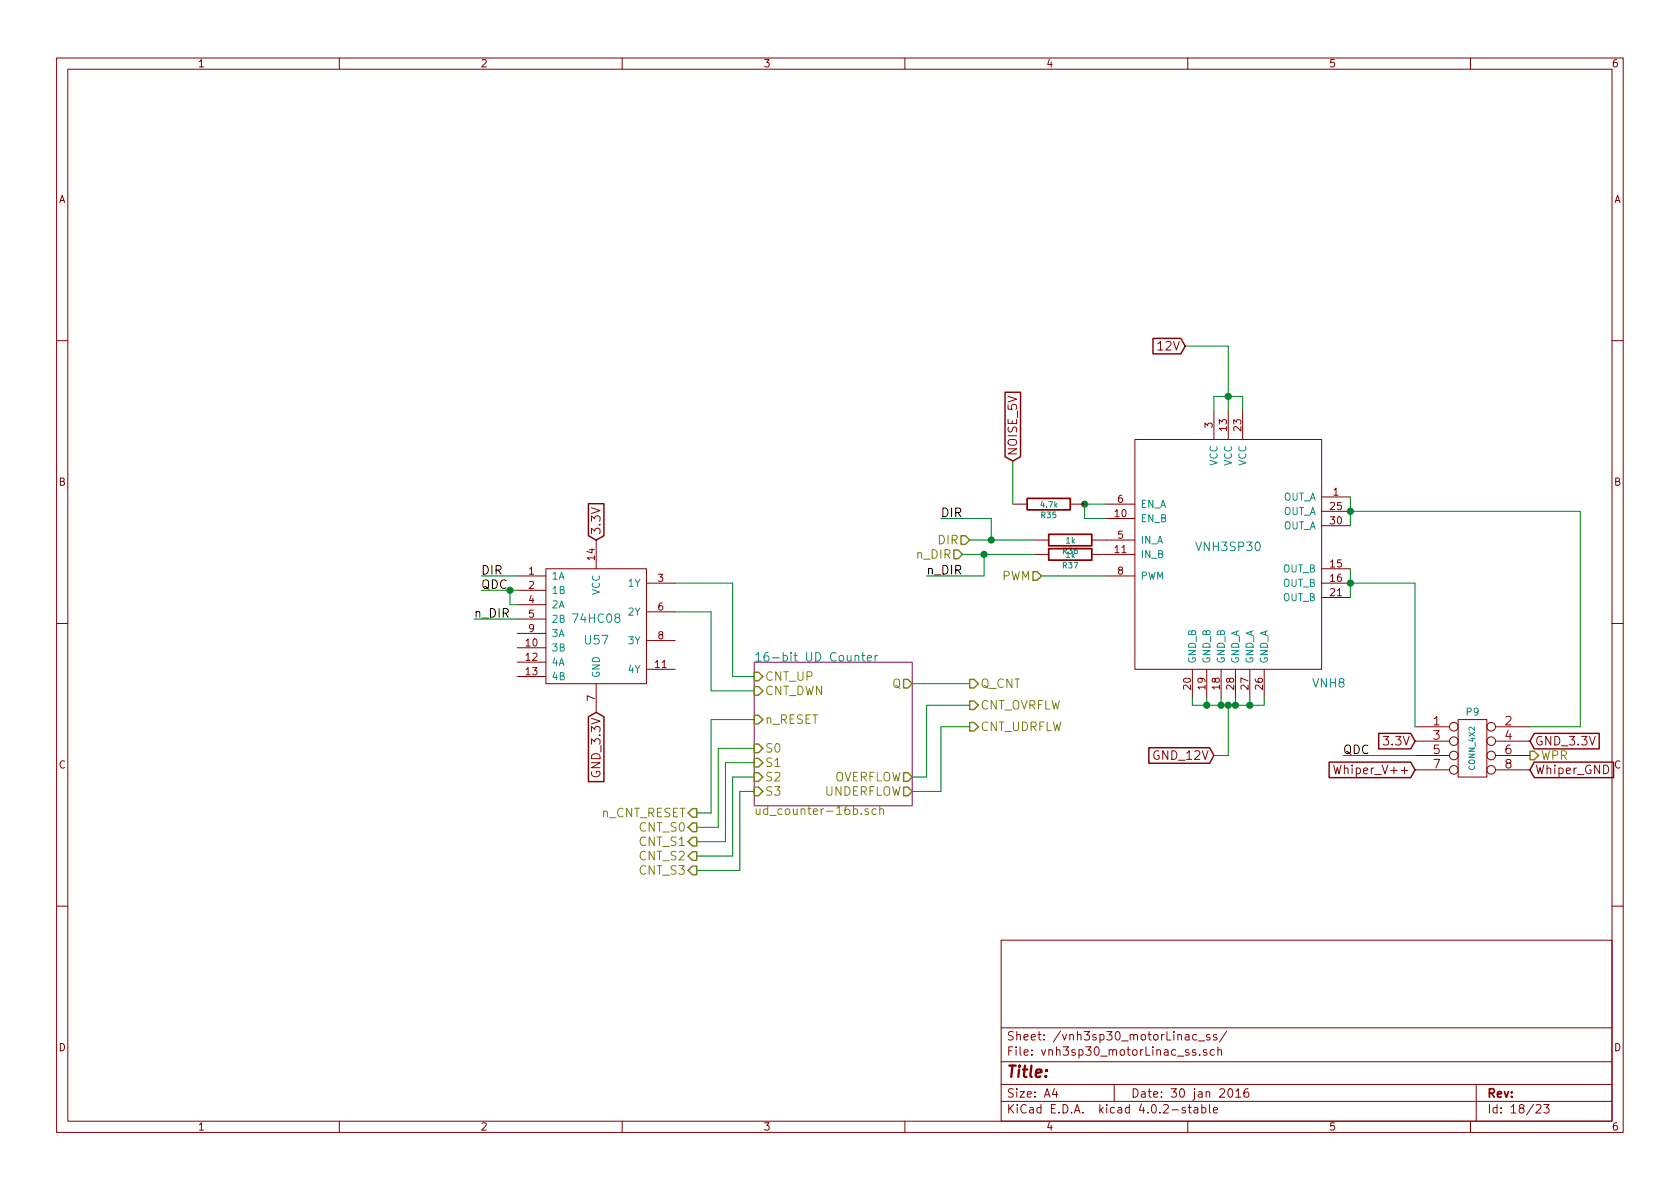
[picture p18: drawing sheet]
<svg xmlns="http://www.w3.org/2000/svg" width="297mm" height="210mm" viewBox="0 0 297 210" stroke-linecap="round" stroke-linejoin="round" font-family="sans-serif">
<defs><g id="words">
<text font-size="2.8" fill="#840000" x="178" y="190.5">Title:</text>
<g font-size="2.1" fill="#840000">
<text x="204.9" y="62">12V</text>
<text x="179.8" y="80.6" transform="rotate(-90 179.8 80.6)">NOISE_5V</text>
<text x="106.2" y="94.6" transform="rotate(-90 106.2 94.6)">3.3V</text>
<text x="244.9" y="131.8">3.3V</text>
<text x="253.4" y="128.3">1</text>
<text x="253.4" y="130.8">3</text>
<text x="266.1" y="128.3">2</text>
<text x="266.1" y="130.8">4</text>
<text x="271.4" y="131.8">GND_3.3V</text>
<text x="106.2" y="137.2" transform="rotate(-90 106.2 137.2)">GND_3.3V</text>
<text x="204" y="134.4">GND_12V</text>
<text x="237" y="136.9">Whiper_V++</text>
<text x="253.4" y="133.3">5</text>
<text x="253.4" y="135.9">7</text>
<text x="266.1" y="133.3">6</text>
<text x="266.1" y="135.9">8</text>
<text x="271.4" y="136.9">Whiper_GND</text>
<text x="178" y="184">Sheet: /vnh3sp30_motorLinac_ss/</text>
<text x="178" y="186.7">File: vnh3sp30_motorLinac_ss.sch</text>
<text x="178" y="196.9">KiCad E.D.A. kicad 4.0.2-stable</text>
<text x="178" y="194.1">Size: A4</text>
<text x="200" y="194.1">Date: 30 jan 2016</text>
<text x="263" y="194.1">Rev:</text>
<text x="263" y="196.9">Id: 18/23</text>
</g>
<g font-size="2.1">
<text x="166.4" y="91.4">DIR</text>
<text x="85.1" y="101.6">DIR</text>
<text x="163.8" y="101.6">n_DIR</text>
<text x="85.1" y="104.1">QDC</text>
<text x="83.8" y="109.2">n_DIR</text>
<text x="237.5" y="133.3">QDC</text>
</g>
<g font-size="2.1" fill="#848400">
<text x="162.1" y="98.8">n_DIR</text>
<text x="165.9" y="96.3">DIR</text>
<text x="177" y="102.6">PWM</text>
<text x="135.3" y="120.4">CNT_UP</text>
<text x="135.3" y="122.9">CNT_DWN</text>
<text x="157.7" y="121.7">Q</text>
<text x="173.4" y="121.7">Q_CNT</text>
<text x="173.4" y="125.5">CNT_OVRFLW</text>
<text x="135.3" y="128">n_RESET</text>
<text x="173.4" y="129.3">CNT_UDRFLW</text>
<text x="135.3" y="133.1">S0</text>
<text x="135.3" y="135.6">S1</text>
<text x="272.4" y="134.4">WPR</text>
<text x="135.3" y="138.2">S2</text>
<text x="135.3" y="140.7">S3</text>
<text x="145.6" y="140.7">UNDERFLOW</text>
<text x="147.1" y="138.2">OVERFLOW</text>
<text x="106.2" y="144.5">n_CNT_RESET</text>
<text x="113.1" y="147.1">CNT_S0</text>
<text x="113.1" y="149.6">CNT_S1</text>
<text x="133.3" y="144.1">ud_counter-16b.sch</text>
<text x="113.1" y="152.1">CNT_S2</text>
<text x="113.1" y="154.7">CNT_S3</text>
</g>
<g font-size="2.1" fill="#008484">
<text x="211.8" y="97.5">VNH3SP30</text>
<text x="101.5" y="110.2">74HC08</text>
<text x="103.5" y="114">U57</text>
<text x="133.3" y="117">16-bit UD Counter</text>
<text x="232.1" y="121.6">VNH8</text>
</g>
<g font-size="1.8" fill="#840000">
<text x="35" y="11.9">1</text>
<text x="85" y="11.9">2</text>
<text x="135" y="11.9">3</text>
<text x="185" y="11.9">4</text>
<text x="235" y="11.9">5</text>
<text x="285" y="11.9">6</text>
<text x="10.4" y="35.9">A</text>
<text x="285.4" y="35.9">A</text>
<text x="214.4" y="75.7" transform="rotate(-90 214.4 75.7)">3</text>
<text x="216.9" y="76.1" transform="rotate(-90 216.9 76.1)">13</text>
<text x="219.5" y="76.1" transform="rotate(-90 219.5 76.1)">23</text>
<text x="10.4" y="85.9">B</text>
<text x="197.6" y="88.9">6</text>
<text x="235.7" y="87.6">1</text>
<text x="285.4" y="85.9">B</text>
<text x="197.2" y="91.4">10</text>
<text x="197.6" y="95.2">5</text>
<text x="235.3" y="92.7">30</text>
<text x="235.3" y="90.2">25</text>
<text x="93.5" y="101.6">1</text>
<text x="105.2" y="99" transform="rotate(-90 105.2 99)">14</text>
<text x="197.2" y="97.8">11</text>
<text x="197.6" y="101.6">8</text>
<text x="235.3" y="100.3">15</text>
<text x="93.5" y="104.1">2</text>
<text x="93.5" y="106.7">4</text>
<text x="116.4" y="102.9">3</text>
<text x="116.4" y="107.9">6</text>
<text x="235.3" y="105.4">21</text>
<text x="235.3" y="102.9">16</text>
<text x="93.5" y="109.2">5</text>
<text x="93.5" y="111.8">9</text>
<text x="116.4" y="113">8</text>
<text x="93" y="114.3">10</text>
<text x="93" y="116.8">12</text>
<text x="93" y="119.4">13</text>
<text x="115.9" y="118.1">11</text>
<text x="105.2" y="123.9" transform="rotate(-90 105.2 123.9)">7</text>
<text x="210.6" y="121.9" transform="rotate(-90 210.6 121.9)">20</text>
<text x="213.1" y="121.9" transform="rotate(-90 213.1 121.9)">19</text>
<text x="215.6" y="121.9" transform="rotate(-90 215.6 121.9)">18</text>
<text x="218.2" y="121.9" transform="rotate(-90 218.2 121.9)">28</text>
<text x="220.7" y="121.9" transform="rotate(-90 220.7 121.9)">27</text>
<text x="223.3" y="121.9" transform="rotate(-90 223.3 121.9)">26</text>
<text x="10.4" y="135.9">C</text>
<text x="285.4" y="135.9">C</text>
<text x="10.4" y="185.9">D</text>
<text x="285.4" y="185.9">D</text>
<text x="35" y="199.9">1</text>
<text x="85" y="199.9">2</text>
<text x="135" y="199.9">3</text>
<text x="185" y="199.9">4</text>
<text x="235" y="199.9">5</text>
<text x="285" y="199.9">6</text>
</g>
<g font-size="1.8" fill="#008484">
<text x="215.3" y="82.5" transform="rotate(-90 215.3 82.5)">VCC</text>
<text x="217.8" y="82.5" transform="rotate(-90 217.8 82.5)">VCC</text>
<text x="220.3" y="82.5" transform="rotate(-90 220.3 82.5)">VCC</text>
<text x="201.7" y="89.8">EN_A</text>
<text x="226.7" y="88.5">OUT_A</text>
<text x="201.7" y="92.3">EN_B</text>
<text x="226.7" y="93.6">OUT_A</text>
<text x="226.7" y="91.1">OUT_A</text>
<text x="201.7" y="96.1">IN_A</text>
<text x="201.7" y="98.7">IN_B</text>
<text x="226.7" y="101.2">OUT_B</text>
<text x="97.5" y="102.5">1A</text>
<text x="97.5" y="105">1B</text>
<text x="97.5" y="107.6">2A</text>
<text x="106" y="105.3" transform="rotate(-90 106 105.3)">VCC</text>
<text x="111.1" y="103.8">1Y</text>
<text x="201.7" y="102.5">PWM</text>
<text x="226.7" y="106.3">OUT_B</text>
<text x="226.7" y="103.8">OUT_B</text>
<text x="97.5" y="110.1">2B</text>
<text x="97.5" y="112.6">3A</text>
<text x="111.1" y="108.8">2Y</text>
<text x="111.1" y="113.9">3Y</text>
<text x="97.5" y="115.2">3B</text>
<text x="97.5" y="117.7">4A</text>
<text x="106" y="119.9" transform="rotate(-90 106 119.9)">GND</text>
<text x="111.1" y="119">4Y</text>
<text x="211.5" y="117.3" transform="rotate(-90 211.5 117.3)">GND_B</text>
<text x="214" y="117.3" transform="rotate(-90 214 117.3)">GND_B</text>
<text x="216.5" y="117.3" transform="rotate(-90 216.5 117.3)">GND_B</text>
<text x="219.1" y="117.3" transform="rotate(-90 219.1 117.3)">GND_A</text>
<text x="221.6" y="117.3" transform="rotate(-90 221.6 117.3)">GND_A</text>
<text x="224.2" y="117.3" transform="rotate(-90 224.2 117.3)">GND_A</text>
<text x="97.5" y="120.3">4B</text>
<text x="259.3" y="126.5">P9</text>
</g>
<g font-size="1.4" fill="#008484">
<text x="184.1" y="89.8">4.7k</text>
<text x="184.1" y="91.6">R35</text>
<text x="187.9" y="98">R36</text>
<text x="187.9" y="100.5">R37</text>
<text x="188.5" y="96.1">1k</text>
<text x="188.5" y="98.6">1k</text>
<text x="260.8" y="136.1" transform="rotate(-90 260.8 136.1)">CONN_4X2</text>
</g>
</g></defs>
<g fill="none" stroke="#840000" stroke-width=".18">
<path d="M10 10.3h277v189.9h-277zM12 12.2h273v186.1h-273zM60 10.3v1.9M110 10.3v1.9M160 10.3v1.9M210 10.3v1.9M260 10.3v1.9M10 60.2h2M200.7 77.7h33v40.7h-33zM214.6 72.6v5.1M217.2 72.6v5.1M219.7 72.6v5.1"/>
<path d="M285 60.2h2M105.4 95.5v5.1M179.1 89.1h2.5M182.9 95.5h2.5M182.9 98h2.5M189.2 89.1h2.6M193 95.5h7.7M193 98h7.7M195.6 89.1h5.1M195.6 91.7h5.1M233.7 87.9h5.1M233.7 93h5.1"/>
<path d="M233.7 90.4h5.1M10 110.3h2M91.4 101.8h5.1M91.4 104.4h5.1M91.4 106.9h5.1M91.4 109.5h5.1M91.4 112h5.1M91.4 114.5h5.1M91.4 117.1h5.1M91.4 119.6h5.1M96.5 100.6h17.8v20.3h-17.8zM114.3 103.1h5.1"/>
<path d="M114.3 108.2h5.1M114.3 113.3h5.1M114.3 118.4h5.1M195.6 101.8h5.1M210.8 118.4v5M213.4 118.4v5M215.9 118.4v5M218.4 118.4v5M221 118.4v5M223.5 118.4v5M233.7 105.7h5.1M233.7 100.6h5.1"/>
<path d="M233.7 103.1h5.1M285 110.3h2M105.4 120.9v5.1M235.8 135.3l.4 1.5 .2-1.1 .4 1.1 .3-1.5M250.2 128.5h6.1M250.2 131.1h6.1M250.2 133.6h6.1M250.2 136.1h6.1M257.8 127.2h5.1v10.2h-5.1zM264.4 128.5h6.1M264.4 131.1h6.1M264.4 133.6h6.1"/>
<path d="M264.4 136.1h6.1M10 160.2h2M177 166.3h108v32h-108zM285 160.2h2M60 198.3v1.9M110 198.3v1.9M160 198.3v1.9M177 194.8h108M177 191.8h108M177 187.8h108M177 181.8h108M186.4 192.5l-.3 1h.9"/>
<path d="M186.8 193v1M197 191.8v3M209.6 195.9a.37 .37 0 0 0-.6 .1l.1 .3 .5 .1 .1 .1-.3 .3-.4-.1M210 198.3v1.9M210.1 195.8h.5M210.3 195.3v1.3l.3 .2M211.2 195.9h.5l.1 .9M211.4 185.7a.37 .37 0 0 0-.6 .1l.1 .2 .5 .2 .1 .1-.2 .3-.5-.1M211.6 183l-.4-.1-.3 .3v.6l.3 .1 .4-.1M211.8 196.2l-.5 .1-.2 .2 .2 .3 .5-.1M211.9 184.1h1.1M212.1 186.5v.1"/>
<path d="M212.5 195.9l.4-.1 .3 .3-.1 .6h-.6M212.5 195.3v1.5M213.3 185.7a.37 .37 0 0 0-.5 .1v.2l.5 .2 .1 .1-.2 .3-.4-.1M213.8 195.3v1.3l.2 .2M213.9 183a.37 .37 0 0 0-.6 .1l.1 .3 .5 .1 .1 .1-.3 .3-.4-.1M214.6 196.3l.7-.1-.1-.3-.4-.1-.2 .2v.7h.6M214.7 185.7l-.5-.1-.2 .3v.6l.2 .1 .5-.1M215.1 183a.37 .37 0 0 0-.6 .1l.1 .3 .5 .1 .1 .1-.2 .3-.5-.1M215.3 185.7l.2-.1 .4 .1 .1 .9M215.3 185.1v1.5M216.9 182.3l-1.3 2M217.2 192.7l.2-.2a.81 .81 0 0 1 .6 .6 .81 .81 0 0 1-.2 .8l-.2 .1a.79 .79 0 0 1-.4-1.3z"/>
<path d="M218.5 193l.4-.5v1.5M218.5 194h.9M220.6 192.5a.59 .59 0 0 0-.7 .7l.1 .7 .2 .1 .5-.1 .1-.5-.2-.2-.4-.1-.3 .3M260 198.3v1.9M261 191.8v6.5M271.6 195.5l.2-.2h.4l.3 .5-1 1h1M272.9 195.3h1l-.5 .6 .4 .1v.7l-.2 .1-.7-.1"/>
<circle cx="257" cy="136.1" r=".76"/>
<circle cx="257" cy="133.6" r=".76"/>
<circle cx="257" cy="128.5" r=".76"/>
<circle cx="257" cy="131.1" r=".76"/>
<circle cx="263.7" cy="136.1" r=".76"/>
<circle cx="263.7" cy="128.5" r=".76"/>
<circle cx="263.7" cy="133.6" r=".76"/>
<circle cx="263.7" cy="131.1" r=".76"/>
</g>
<path d="M203.9 59.8h4.9l.7 1.4-.7 1.4h-4.9zM177.7 69.4h2.7v11.4l-1.3 .7-1.4-.7zM104 89.1h2.8v5.6l-1.4 .8-1.4-.8zM104 126.7l1.4-.7 1.4 .7v11.5h-2.8zM203.1 132.2h10.8l.7 1.4-.7 1.4h-10.8zM235 134.8h14.4l.8 1.3-.8 1.4h-14.4zM243.8 129.7h5.6l.8 1.4-.8 1.3h-5.6zM271.3 134.8h14v2.7h-14l-.8-1.4zM271.3 129.7h11.5v2.7h-11.5l-.8-1.3z" fill="none" stroke="#840000" stroke-width=".25"/>
<g fill="none" stroke="#008400" stroke-width=".18">
<path d="M209.5 61.2h7.7v11.4M214.6 72.6v-2.5h5.1v2.5M166.4 91.7h8.9v3.8M170.2 98h12.7M171.4 95.5h11.5M174 98v3.8h-10.2M179.1 81.5v7.6M195.6 89.1h-3.8v2.6h3.8M238.8 90.4h40.6v38.1h-8.9M238.8 87.9v5.1M83.8 109.5h7.6M85.1 101.8h6.3"/>
<path d="M85.1 104.4h6.3M90.2 104.4v2.5h1.2M119.4 108.2h6.3v14h7.6M119.4 103.1h10.1v16.5h3.8M184.1 101.8h11.5M238.8 100.6v5.1M238.8 103.1h11.4v25.4M133.3 127.2h-7.6v16.6h-2.5M133.3 132.3h-6.3v14h-3.8M133.3 134.9h-5v13.9h-5.1M133.3 137.4h-3.8v14h-6.3M133.3 139.9h-2.5v14h-7.6"/>
<path d="M161.3 120.9h10.1M171.4 124.7h-7.6v12.7h-2.5M171.4 128.5h-5v11.4h-5.1M210.8 123.4v1.3h12.7v-1.3M213.4 123.4v1.3M215.9 123.4v1.3M217.2 124.7v8.9h-2.6M218.4 123.4v1.3M221 123.4v1.3M237.5 133.6h12.7"/>
</g>
<g fill="#008400" stroke="#008400" stroke-width=".25">
<circle cx="217.2" cy="70.1" r=".51"/>
<circle cx="218.4" cy="124.7" r=".51"/>
<circle cx="221" cy="124.7" r=".51"/>
<circle cx="215.9" cy="124.7" r=".51"/>
<circle cx="213.4" cy="124.7" r=".51"/>
<circle cx="217.2" cy="124.7" r=".51"/>
<circle cx="238.8" cy="90.4" r=".51"/>
<circle cx="238.8" cy="103.1" r=".51"/>
<circle cx="175.3" cy="95.5" r=".51"/>
<circle cx="174" cy="98" r=".51"/>
<circle cx="191.8" cy="89.1" r=".51"/>
<circle cx="90.2" cy="104.4" r=".51"/>
</g>
<g fill="none" stroke="#848400" stroke-width=".25">
<path d="M168.7 97.3h.7l.8 .7-.8 .8h-.7zM169.9 94.7h.8l.7 .8-.7 .8h-.8zM133.3 118.9h.8l.8 .7-.8 .8h-.8zM182.6 101.1h.8l.7 .7-.7 .8h-.8zM133.3 121.4h.8l.8 .8-.8 .7h-.8zM133.3 131.6h.8l.8 .7-.8 .8h-.8zM133.3 134.1h.8l.8 .8-.8 .7h-.8zM133.3 136.6h.8l.8 .8-.8 .8h-.8zM133.3 139.2h.8l.8 .7-.8 .8h-.8zM133.3 126.5h.8l.8 .7-.8 .8h-.8zM159.8 136.6h.7l.8 .8-.8 .8h-.7zM159.8 139.2h.7l.8 .7-.8 .8h-.7z"/>
<path d="M159.8 120.1h.7l.8 .8-.8 .8h-.7zM171.4 120.1h.8l.8 .8-.8 .8h-.8zM171.4 123.9h.8l.8 .8-.8 .8h-.8zM171.4 127.8h.8l.8 .7-.8 .8h-.8zM270.5 132.8h.8l.7 .8-.7 .8h-.8zM121.7 146.3l.7-.8h.8v1.6h-.8zM122.4 143h.8v1.5h-.8l-.7-.7zM122.4 148.1h.8v1.5h-.8l-.7-.8zM122.4 150.6h.8v1.5h-.8l-.7-.7zM122.4 153.2h.8v1.5h-.8l-.7-.8z"/>
</g>
<path d="M133.3 117.1h28v25.4h-28z" fill="none" stroke="#840084" stroke-width=".18"/>
<path d="M151.2 116h.1a.36 .36 0 0 1 .5 .1v.8M152.3 115.9h.6M152.6 115.4v1.3l.3 .2M153.3 116.4l.8-.1-.1-.3-.4-.1-.3 .2 .1 .7h.6M154.7 115.9v1M155.1 115.9l-.2 .1-.2 .2" fill="none" stroke="#008484" stroke-width=".18"/>
<path d="M153.5 143.1l-.3-.1-.3 .3 .1 .2 .5 .1v.4h-.6M154.9 143.1a.48 .48 0 0 0-.6 .1v.7a.48 .48 0 0 0 .6 .1M155.5 143.2l.1-.1a.36 .36 0 0 1 .6 .2v.7M155.5 142.5v1.5" fill="none" stroke="#848400" stroke-width=".18"/>
<path d="M181.6 88.1h7.6v2.1h-7.6zM185.4 94.5h7.6v2h-7.6zM185.4 97h7.6v2.1h-7.6z" fill="none" stroke="#840000" stroke-width=".3"/>
<use href="#words"/>
</svg>
